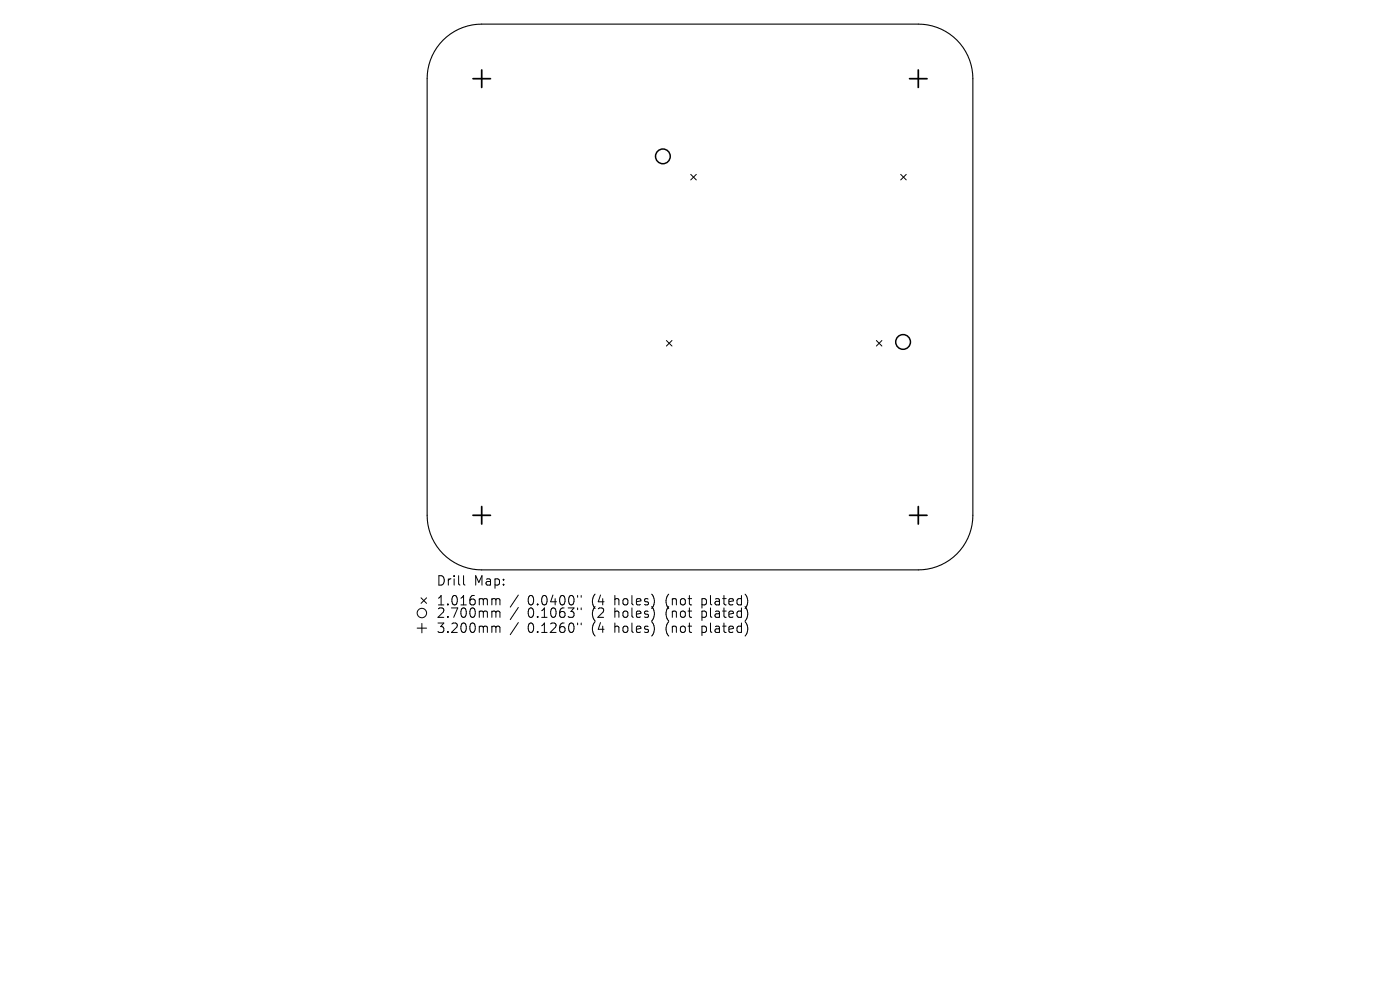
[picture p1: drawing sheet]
<svg xmlns="http://www.w3.org/2000/svg" width="297mm" height="210mm" viewBox="0 0 297 210" stroke-linecap="round" stroke-linejoin="round" font-family="sans-serif">
<defs><g id="words">
<g font-size="2.8">
<text x="92.5" y="124.5">Drill</text>
<text x="100.5" y="124.5">Map:</text>
<text x="92.5" y="128.7">1.016mm</text>
<text x="92.5" y="131.3">2.700mm</text>
<text x="111.9" y="128.7">0.0400&quot;</text>
<text x="111.9" y="131.3">0.1063&quot;</text>
<text x="125.7" y="128.7">(4</text>
<text x="125.7" y="131.3">(2</text>
<text x="130.6" y="128.7">holes)</text>
<text x="130.6" y="131.3">holes)</text>
<text x="141.7" y="128.7">(not</text>
<text x="141.7" y="131.3">(not</text>
<text x="149.5" y="128.7">plated)</text>
<text x="149.5" y="131.3">plated)</text>
<text x="92.5" y="134.5">3.200mm</text>
<text x="111.9" y="134.5">0.1260&quot;</text>
<text x="125.7" y="134.5">(4</text>
<text x="130.6" y="134.5">holes)</text>
<text x="141.7" y="134.5">(not</text>
<text x="149.5" y="134.5">plated)</text>
</g>
</g></defs>
<path d="M94 8.5a11.6 11.6 0 0 1 8.2-3.4h92.6a11.6 11.6 0 0 1 11.6 11.6v92.6a11.6 11.6 0 0 1-11.6 11.6h-92.6a11.6 11.6 0 0 1-11.6-11.6v-92.6a11.6 11.6 0 0 1 3.4-8.2z" fill="none" stroke="#000" stroke-width=".23"/>
<g fill="none" stroke="#000" stroke-width=".21">
<path d="M146.5 37l1.2 1.2M147.7 37l-1.2 1.2M191.1 37l1.2 1.2M192.3 37l-1.2 1.2M141.4 72.2l1.2 1.2M142.6 72.2l-1.2 1.2M185.9 72.2l1.2 1.2M187.1 72.2l-1.2 1.2M88.5 133.2h2M89.3 126.8l1.2 1.2M89.5 132.2v2M90.5 126.8l-1.2 1.2"/>
<path d="M98.3 122.1v1.7l.3 .3M104.6 127h.3l.3 .3M104.6 129.6h.3l.3 .3M104.6 132.8h.3l.3 .3M105.2 127.3l.3-.3 .5 .1 .1 1.2M105.2 127.3v1M105.2 129.9v1.1M105.2 133.1v1.1M105.2 129.9l.3-.3 .5 .1 .1 1.3M105.2 133.1l.3-.3 .5 .1 .1 1.3M110 126.2l-1.8 2.6M110 128.9l-1.8 2.5"/>
<path d="M110 132.1l-1.8 2.5M122.5 126.3v.4M122.5 129v.3M122.5 132.2v.3M123.3 126.3v.4M123.3 129v.3M123.3 132.2v.3"/>
<circle cx="89.5" cy="130" r="1"/>
</g>
<g fill="none" stroke="#000" stroke-width=".31">
<circle cx="140.6" cy="33.2" r="1.56"/>
<circle cx="191.6" cy="72.5" r="1.56"/>
</g>
<path d="M100.3 16.7h3.7M102.2 14.8v3.7M193 16.7h3.7M194.8 14.8v3.7M100.3 109.3h3.7M102.2 107.5v3.7M193 109.3h3.7M194.8 107.5v3.7" fill="none" stroke="#000" stroke-width=".37"/>
<use href="#words"/>
</svg>
